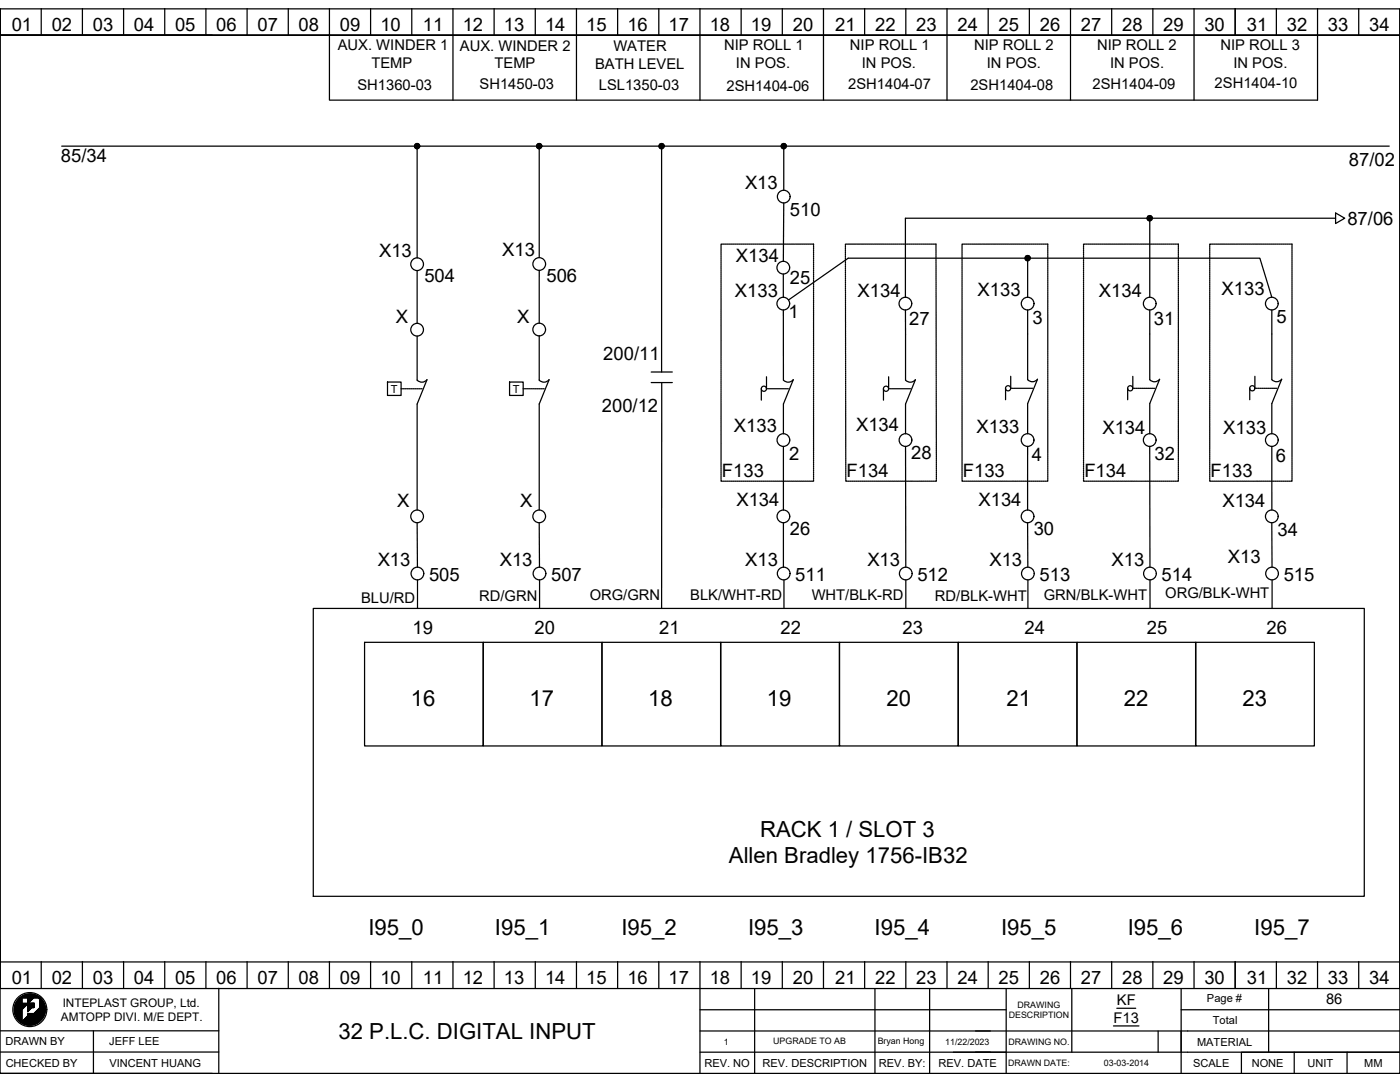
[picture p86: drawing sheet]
<svg xmlns="http://www.w3.org/2000/svg" width="279mm" height="216mm" viewBox="0 0 279 216" stroke-linecap="round" stroke-linejoin="round" font-family="sans-serif">
<defs><g id="words">
<g font-size="4.4">
<text x="82" y="140.8">16</text>
<text x="105.7" y="140.8">17</text>
<text x="129.4" y="140.8">18</text>
<text x="153.1" y="140.8">19</text>
<text x="176.9" y="140.8">20</text>
<text x="200.9" y="140.8">21</text>
<text x="224.3" y="140.8">22</text>
<text x="247.9" y="140.8">23</text>
<text x="151.7" y="167">RACK 1 / SLOT 3</text>
<text x="145.5" y="172.3">Allen Bradley 1756-IB32</text>
<text x="73.5" y="186.6">I95_0</text>
<text x="98.8" y="186.6">I95_1</text>
<text x="124" y="186.6">I95_2</text>
<text x="149.3" y="186.6">I95_3</text>
<text x="174.5" y="186.6">I95_4</text>
<text x="199.8" y="186.6">I95_5</text>
<text x="225.1" y="186.6">I95_6</text>
<text x="250.3" y="186.6">I95_7</text>
<text x="67.6" y="207.3">32 P.L.C. DIGITAL INPUT</text>
</g>
<g font-size="3.7">
<text x="2.3" y="6.2">01</text>
<text x="10.3" y="6.2">02</text>
<text x="18.5" y="6.2">03</text>
<text x="26.7" y="6.2">04</text>
<text x="34.9" y="6.2">05</text>
<text x="43.2" y="6.2">06</text>
<text x="51.4" y="6.2">07</text>
<text x="59.6" y="6.2">08</text>
<text x="67.8" y="6.2">09</text>
<text x="75.9" y="6.2">10</text>
<text x="84.4" y="6.2">11</text>
<text x="92.4" y="6.2">12</text>
<text x="100.6" y="6.2">13</text>
<text x="108.8" y="6.2">14</text>
<text x="117" y="6.2">15</text>
<text x="125.2" y="6.2">16</text>
<text x="133.4" y="6.2">17</text>
<text x="141.6" y="6.2">18</text>
<text x="149.8" y="6.2">19</text>
<text x="158.2" y="6.2">20</text>
<text x="166.7" y="6.2">21</text>
<text x="174.7" y="6.2">22</text>
<text x="182.9" y="6.2">23</text>
<text x="191.1" y="6.2">24</text>
<text x="199.3" y="6.2">25</text>
<text x="207.5" y="6.2">26</text>
<text x="215.7" y="6.2">27</text>
<text x="223.9" y="6.2">28</text>
<text x="232.2" y="6.2">29</text>
<text x="240.4" y="6.2">30</text>
<text x="248.8" y="6.2">31</text>
<text x="256.8" y="6.2">32</text>
<text x="265" y="6.2">33</text>
<text x="273.2" y="6.2">34</text>
<text x="12.2" y="32.4">85/34</text>
<text x="269.2" y="33.1">87/02</text>
<text x="148.7" y="37.6">X13</text>
<text x="157.6" y="43">510</text>
<text x="268.9" y="44.9">87/06</text>
<text x="75.6" y="51.3">X13</text>
<text x="100.2" y="51">X13</text>
<text x="146.9" y="52.2">X134</text>
<text x="84.7" y="56.4">504</text>
<text x="109.1" y="56.3">506</text>
<text x="146.7" y="59.4">X133</text>
<text x="157.6" y="56.6">25</text>
<text x="171.1" y="59.2">X134</text>
<text x="195.1" y="59.1">X133</text>
<text x="219.3" y="59.3">X134</text>
<text x="243.8" y="58.8">X133</text>
<text x="79" y="64.5">X</text>
<text x="103.2" y="64.4">X</text>
<text x="157.4" y="63.5">1</text>
<text x="181.5" y="64.8">27</text>
<text x="206.1" y="64.6">3</text>
<text x="230.3" y="64.8">31</text>
<text x="254.8" y="64.4">5</text>
<text x="120.4" y="71.8">200/11</text>
<text x="120.1" y="82.2">200/12</text>
<text x="146.5" y="86.2">X133</text>
<text x="170.8" y="86.1">X134</text>
<text x="194.9" y="86.5">X133</text>
<text x="220" y="86.5">X134</text>
<text x="244.1" y="86.6">X133</text>
<text x="144.1" y="95.2">F133</text>
<text x="157.5" y="91.8">2</text>
<text x="169" y="95.2">F134</text>
<text x="181.8" y="91.7">28</text>
<text x="192.2" y="95.2">F133</text>
<text x="205.9" y="92">4</text>
<text x="216.4" y="95.2">F134</text>
<text x="230.4" y="91.8">32</text>
<text x="241.6" y="95.2">F133</text>
<text x="254.6" y="92.1">6</text>
<text x="79.2" y="101.2">X</text>
<text x="103.8" y="101.2">X</text>
<text x="147" y="101">X134</text>
<text x="195.3" y="101">X134</text>
<text x="244" y="101.2">X134</text>
<text x="157.6" y="106.8">26</text>
<text x="206.3" y="106.8">30</text>
<text x="255" y="107">34</text>
<text x="75.4" y="112.9">X13</text>
<text x="99.7" y="112.9">X13</text>
<text x="148.7" y="112.9">X13</text>
<text x="173.1" y="112.9">X13</text>
<text x="197.5" y="112.9">X13</text>
<text x="221.8" y="112.9">X13</text>
<text x="245" y="112.4">X13</text>
<text x="85.6" y="115.9">505</text>
<text x="110" y="115.9">507</text>
<text x="158.7" y="115.9">511</text>
<text x="183.1" y="115.9">512</text>
<text x="207.5" y="115.9">513</text>
<text x="231.8" y="115.9">514</text>
<text x="256.2" y="115.9">515</text>
<text x="82.3" y="126.5">19</text>
<text x="106.7" y="126.5">20</text>
<text x="131.6" y="126.5">21</text>
<text x="155.8" y="126.5">22</text>
<text x="180.1" y="126.5">23</text>
<text x="204.5" y="126.5">24</text>
<text x="228.9" y="126.5">25</text>
<text x="252.8" y="126.6">26</text>
<text x="2.3" y="196.4">01</text>
<text x="10.3" y="196.4">02</text>
<text x="18.5" y="196.4">03</text>
<text x="26.7" y="196.4">04</text>
<text x="34.9" y="196.4">05</text>
<text x="43.2" y="196.4">06</text>
<text x="51.4" y="196.4">07</text>
<text x="59.6" y="196.4">08</text>
<text x="67.8" y="196.4">09</text>
<text x="75.9" y="196.4">10</text>
<text x="84.4" y="196.4">11</text>
<text x="92.4" y="196.4">12</text>
<text x="100.6" y="196.4">13</text>
<text x="108.8" y="196.4">14</text>
<text x="117" y="196.4">15</text>
<text x="125.2" y="196.4">16</text>
<text x="133.4" y="196.4">17</text>
<text x="141.6" y="196.4">18</text>
<text x="149.8" y="196.4">19</text>
<text x="158.2" y="196.4">20</text>
<text x="166.7" y="196.4">21</text>
<text x="174.7" y="196.4">22</text>
<text x="182.9" y="196.4">23</text>
<text x="191.1" y="196.4">24</text>
<text x="199.3" y="196.4">25</text>
<text x="207.5" y="196.4">26</text>
<text x="215.7" y="196.4">27</text>
<text x="223.9" y="196.4">28</text>
<text x="232.2" y="196.4">29</text>
<text x="240.4" y="196.4">30</text>
<text x="248.8" y="196.4">31</text>
<text x="256.8" y="196.4">32</text>
<text x="265" y="196.4">33</text>
<text x="273.2" y="196.4">34</text>
</g>
<g font-size="2.9">
<text x="67.4" y="10">AUX. WINDER 1</text>
<text x="91.8" y="10.1">AUX. WINDER 2</text>
<text x="122.4" y="10.3">WATER</text>
<text x="144.5" y="10">NIP ROLL 1</text>
<text x="169.6" y="10">NIP ROLL 1</text>
<text x="194.4" y="9.9">NIP ROLL 2</text>
<text x="219" y="9.9">NIP ROLL 2</text>
<text x="243.6" y="10">NIP ROLL 3</text>
<text x="71.3" y="17.9">SH1360-03</text>
<text x="74.1" y="13.5">TEMP</text>
<text x="95.7" y="17.8">SH1450-03</text>
<text x="98.7" y="13.6">TEMP</text>
<text x="118.8" y="13.8">BATH LEVEL</text>
<text x="119.5" y="17.9">LSL1350-03</text>
<text x="146.9" y="13.5">IN POS.</text>
<text x="169.3" y="17.8">2SH1404-07</text>
<text x="172" y="13.6">IN POS.</text>
<text x="193.7" y="17.9">2SH1404-08</text>
<text x="197" y="13.5">IN POS.</text>
<text x="218" y="17.8">2SH1404-09</text>
<text x="221.5" y="13.5">IN POS.</text>
<text x="242.4" y="17.6">2SH1404-10</text>
<text x="246.1" y="13.5">IN POS.</text>
<text x="145" y="18.1">2SH1404-06</text>
<text x="117.7" y="119.8">ORG/GRN</text>
<text x="137.7" y="119.8">BLK/WHT-RD</text>
<text x="162" y="119.7">WHT/BLK-RD</text>
<text x="186.6" y="119.8">RD/BLK-WHT</text>
<text x="208.3" y="119.7">GRN/BLK-WHT</text>
<text x="232.5" y="119.4">ORG/BLK-WHT</text>
<text x="72.1" y="120.3">BLU/RD</text>
<text x="95.6" y="120">RD/GRN</text>
<text x="222.9" y="200.6">KF</text>
<text x="264.7" y="200.4">86</text>
<text x="222.2" y="204.1">F13</text>
</g>
<g font-size="2.4">
<text x="12.2" y="203.7">AMTOPP DIVI. M/E DEPT.</text>
<text x="12.5" y="200.9">INTEPLAST GROUP, Ltd.</text>
</g>
<g font-size="2.2">
<text x="78" y="78.4">T</text>
<text x="102.4" y="78.4">T</text>
<text x="240.9" y="199.9">Page #</text>
<text x="1.1" y="208.6">DRAWN BY</text>
<text x="21.8" y="208.6">JEFF LEE</text>
<text x="238.9" y="208.6">MATERIAL</text>
<text x="242.1" y="204.4">Total</text>
<text x="1.1" y="212.8">CHECKED BY</text>
<text x="21.8" y="212.8">VINCENT HUANG</text>
<text x="140.6" y="212.9">REV. NO</text>
<text x="152.2" y="212.9">REV. DESCRIPTION</text>
<text x="175.4" y="212.9">REV. BY:</text>
<text x="187.3" y="212.9">REV. DATE</text>
<text x="238.1" y="212.9">SCALE</text>
<text x="249.8" y="212.9">NONE</text>
<text x="260.9" y="212.8">UNIT</text>
<text x="272.3" y="212.9">MM</text>
</g>
<g font-size="1.8">
<text x="201.3" y="203.2">DESCRIPTION</text>
<text x="203.1" y="201.1">DRAWING</text>
<text x="144.4" y="208.4">1</text>
<text x="154.3" y="208.3">UPGRADE TO AB</text>
<text x="175.2" y="208.3">Bryan Hong</text>
<text x="188.6" y="208.4">11/22/2023</text>
<text x="201.2" y="208.5">DRAWING NO.</text>
<text x="201.2" y="212.7">DRAWN DATE:</text>
<text x="220.3" y="212.7">03-03-2014</text>
</g>
</g></defs>
<g fill="none" stroke="#000" stroke-width=".25">
<path d="M0 1.8h279.4v212.4h-279.4zM0 7v-5.2v190.1v-4.2M8.2 1.7v5.3M16.4 1.7v5.3M24.7 1.7v5.3M32.9 1.7v5.3M41.1 1.7v5.3M42.4 7h-42.4h279.4M49.3 1.7v5.3M57.5 1.7v5.3M65.7 1.7v18.3h197.2v-18.3M74 1.7v5.3"/>
<path d="M82.2 1.7v5.3M90.4 1.7v18.3M98.6 1.7v5.3M106.8 1.7v5.3M115 1.7v18.3M123.3 1.7v5.3M131.5 1.7v5.3M139.7 1.7v18.3M147.9 1.7v5.3M156.1 1.7v5.3M164.3 1.7v18.3M172.6 1.7v5.3"/>
<path d="M180.8 1.7v5.3M189 1.7v18.3M197.2 1.7v5.3M205.4 1.7v5.3M213.6 1.7v18.3M221.9 1.7v5.3M230.1 1.7v5.3M238.3 1.7v18.3M246.5 1.7v5.3M254.7 1.7v5.3M271.2 1.7v5.3M279.4 1.8v195.5h-279.4v-5.4h279.4"/>
<path d="M12.3 29.2h265M82.9 28.7l-.1 .2M83.2 28.6l-.5 .5M83.2 29.2l-.3 .3M83.2 29.4l-.2 .2M83.2 29.5l-.1 .2M83.4 28.7l-.7 .6M83.5 28.7l-.7 .7M83.6 28.8l-.4 .4v22.3M83.7 28.9l-.5 .5M83.8 29l-.6 .5M83.8 29.2l-.5 .5"/>
<path d="M107.3 28.7l-.1 .2M107.6 28.6l-.5 .5M107.6 29.2v22.2M107.6 29.2l-.4 .3M107.8 28.7l-.7 .6M107.9 28.7l-.7 .7M108 28.8l-.4 .4M108.1 28.9l-.7 .7M108.1 29l-.6 .7M108.1 29.2l-.4 .5M131.7 28.7l-.1 .2M132 28.6l-.5 .5"/>
<path d="M132 29.2v45M132.2 28.7l-.7 .6M132.3 28.7l-.7 .7M132.4 28.8l-.7 .7M132.5 28.9l-.7 .7M132.5 29l-.6 .7M132.6 29.2l-.5 .5M156.1 28.7l-.1 .2M156.4 28.6l-.5 .5M156.4 29.2l-.4 .3M156.4 29.2v8.8M156.6 28.7l-.7 .6"/>
<path d="M156.7 28.7l-.7 .7M156.8 28.8l-.4 .4M156.9 28.9l-.7 .7M156.9 29l-.6 .7M156.9 29.2l-.4 .5M83.2 54v10.5M107.6 53.9v10.6M143.9 49.1v.3M143.9 49.5v.3M143.9 49.9v.3M143.9 50.3v.3M143.9 50.7v.2"/>
<path d="M143.9 51.1v.2M143.9 51.5v.2M143.9 51.9v.2M143.9 52.3v.2M143.9 52.7v.2M143.9 53.1v.2M143.9 53.5v.2M143.9 53.8v.3M143.9 54.2v.3M143.9 54.6v.3M143.9 55v.3M143.9 55.4v.3"/>
<path d="M143.9 55.8v.3M143.9 56.2v.3M143.9 56.6v.3M143.9 57v.3M143.9 57.4v.3M143.9 57.8v.3M143.9 58.2v.3M143.9 58.6v.3M143.9 59v.3M143.9 59.4v.2M143.9 59.8v.2M144.2 48.7h-.3v.3"/>
<path d="M144.3 48.7h.3M144.7 48.7h.3M145.1 48.7h.3M145.5 48.7h.3M145.9 48.7h.3M146.3 48.7h.2M146.7 48.7h.2M147.1 48.7h.2M147.5 48.7h.2M147.9 48.7h.2M148.3 48.7h.2M148.7 48.7h.2"/>
<path d="M149 48.7h.3M149.4 48.7h.3M149.8 48.7h.3M150.2 48.7h.3M150.6 48.7h.3M151 48.7h.3M151.4 48.7h.3M151.8 48.7h.3M152.2 48.7h.3M152.6 48.7h.3M153 48.7h.3M153.4 48.7h.3"/>
<path d="M153.8 48.7h.3M154.2 48.7h.2M154.6 48.7h.2M155 48.7h.2M155.4 48.7h.2M155.8 48.7h.2M156.2 48.7h.2M156.3 54.7v4.6M156.4 40.5l-.1 11.6M156.6 48.7h.2M157 48.7h.2M157.3 48.7h.3"/>
<path d="M157.7 48.7h.3M158.1 48.7h.3M158.5 48.7h.3M158.9 48.7h.3M159.3 48.7h.3M159.7 48.7h.3M160.1 48.7h.3M160.5 48.7h.3M160.9 48.7h.3M161.3 48.7h.3M161.7 48.7h.3M162.1 48.7h.3v.3"/>
<path d="M162.4 49.1v.3M162.4 49.5v.3M162.4 49.9v.3M162.4 50.3v.3M162.4 50.7v.2M162.4 51.1v.2M162.4 51.5v.2M162.4 51.9v.2M162.4 52.3v.2M162.4 52.7v.2M162.4 53.1v.2M162.4 53.5v.2"/>
<path d="M162.4 53.8v.3M162.4 54.2v.3M162.4 54.6v.3M162.4 55v.3M162.4 55.4v.3M162.4 55.8v.3M162.4 56.2v.3M162.4 56.6v.3M162.4 57v.3M162.4 57.4v.3M162.4 57.8v.3M162.4 58.2v.3"/>
<path d="M162.4 58.6v.3M162.4 59v.3M162.4 59.4v.2M162.4 59.8v.2M168.7 49.1v.3M168.7 49.5v.3M168.7 49.9v.3M168.7 50.3v.3M168.7 50.7v.2M168.7 51.1v.2M168.7 51.5v.2M168.7 51.9v.2"/>
<path d="M168.7 52.3v.2M168.7 52.7v.2M168.7 53.1v.2M168.7 53.5v.2M168.7 53.8v.3M168.7 54.2v.3M168.7 54.6v.3M168.7 55v.3M168.7 55.4v.3M168.7 55.8v.3M168.7 56.2v.3M168.7 56.6v.3"/>
<path d="M168.7 57v.3M168.7 57.4v.3M168.7 57.8v.3M168.7 58.2v.3M168.7 58.6v.3M168.7 59v.3M168.7 59.4v.2M168.7 59.8v.2M169 48.7h-.3v.3M169.1 48.7h.3M169.5 48.7h.3M169.9 48.7h.3"/>
<path d="M170.3 48.7h.3M170.7 48.7h.3M171.1 48.7h.3M171.5 48.7h.3M171.9 48.7h.3M172.3 48.7h.3M172.7 48.7h.2M173.1 48.7h.2M173.5 48.7h.2M173.9 48.7h.2M174.3 48.7h.2M174.7 48.7h.2"/>
<path d="M175.1 48.7h.2M175.5 48.7h.2M175.8 48.7h.3M176.2 48.7h.3M176.6 48.7h.3M177 48.7h.3M177.4 48.7h.3M177.8 48.7h.3M178.2 48.7h.3M178.6 48.7h.3M179 48.7h.3M179.4 48.7h.3"/>
<path d="M179.8 48.7h.3M180.2 48.7h.3M180.6 48.7h.3M181 48.7h.3M181.4 48.7h.2M181.8 48.7h.2M182.2 48.7h.2M182.6 48.7h.2M183 48.7h.2M183.4 48.7h.2M183.8 48.7h.2M184.2 48.7h.2"/>
<path d="M184.5 48.7h.3M184.9 48.7h.3M185.3 48.7h.3M185.7 48.7h.3M186.1 48.7h.3M186.5 48.7h.3v.3M186.8 49.1v.3M186.8 49.5v.3M186.8 49.9v.3M186.8 50.3v.3M186.8 50.7v.2M186.8 51.1v.2"/>
<path d="M186.8 51.5v.2M186.8 51.9v.2M186.8 52.3v.2M186.8 52.7v.2M186.8 53.1v.2M186.8 53.5v.2M186.8 53.8v.3M186.8 54.2v.3M186.8 54.6v.3M186.8 55v.3M186.8 55.4v.3M186.8 55.8v.3"/>
<path d="M186.8 56.2v.3M186.8 56.6v.3M186.8 57v.3M186.8 57.4v.3M186.8 57.8v.3M186.8 58.2v.3M186.8 58.6v.3M186.8 59v.3M186.8 59.4v.2M186.8 59.8v.2M192 49.1v.3M192 49.5v.3"/>
<path d="M192 49.9v.3M192 50.3v.3M192 50.7v.2M192 51.1v.2M192 51.5v.2M192 51.9v.2M192 52.3v.2M192 52.7v.2M192 53.1v.2M192 53.5v.2M192 53.8v.3M192 54.2v.3"/>
<path d="M192 54.6v.3M192 55v.3M192 55.4v.3M192 55.8v.3M192 56.2v.3M192 56.6v.3M192 57v.3M192 57.4v.3M192 57.8v.3M192 58.2v.3M192 58.6v.3M192 59v.3"/>
<path d="M192 59.4v.2M192 59.8v.2M192.2 48.7h-.2v.3M192.3 48.7h.3M192.7 48.7h.3M193.1 48.7h.3M193.5 48.7h.3M193.9 48.7h.3M194.3 48.7h.3M194.7 48.7h.3M195.1 48.7h.2M195.5 48.7h.2"/>
<path d="M195.9 48.7h.2M196.3 48.7h.2M196.7 48.7h.2M197.1 48.7h.2M197.5 48.7h.2M197.9 48.7h.2M198.2 48.7h.3M198.6 48.7h.3M199 48.7h.3M199.4 48.7h.3M199.8 48.7h.3M200.2 48.7h.3"/>
<path d="M200.6 48.7h.3M201 48.7h.3M201.4 48.7h.3M201.8 48.7h.3M202.2 48.7h.3M202.6 48.7h.3M203 48.7h.3M203.4 48.7h.2M203.8 48.7h.2M204.2 48.7h.2M204.6 48.7h.2M204.8 51.1l-.1 .1"/>
<path d="M205 48.7h.2M205.1 51l-.5 .5M205.1 51.5l-.4 .4M205.2 51l-.6 .7M205.4 48.7h.2M205.4 51.1l-.8 .7M205.5 51.1l-.4 .4v7.8M205.5 51.2l-.7 .8M205.6 51.4l-.6 .6M205.6 51.6l-.5 .4M205.8 48.7h.2M206.2 48.7h.2"/>
<path d="M206.5 48.7h.3M206.9 48.7h.3M207.3 48.7h.3M207.7 48.7h.3M208.1 48.7h.3M208.5 48.7h.3M208.9 48.7h.2v.3M209.1 49.1v.3M209.1 49.5v.3M209.1 49.9v.3M209.1 50.3v.3M209.1 50.7v.2"/>
<path d="M209.1 51.1v.2M209.1 51.5v.2M209.1 51.9v.2M209.1 52.3v.2M209.1 52.7v.2M209.1 53.1v.2M209.1 53.5v.2M209.1 53.8v.3M209.1 54.2v.3M209.1 54.6v.3M209.1 55v.3M209.1 55.4v.3"/>
<path d="M209.1 55.8v.3M209.1 56.2v.3M209.1 56.6v.3M209.1 57v.3M209.1 57.4v.3M209.1 57.8v.3M209.1 58.2v.3M209.1 58.6v.3M209.1 59v.3M209.1 59.4v.2M209.1 59.8v.2M216.2 49.1v.3"/>
<path d="M216.2 49.5v.3M216.2 49.9v.3M216.2 50.3v.3M216.2 50.7v.2M216.2 51.1v.2M216.2 51.5v.2M216.2 51.9v.2M216.2 52.3v.2M216.2 52.7v.2M216.2 53.1v.2M216.2 53.5v.2M216.2 53.8v.3"/>
<path d="M216.2 54.2v.3M216.2 54.6v.3M216.2 55v.3M216.2 55.4v.3M216.2 55.8v.3M216.2 56.2v.3M216.2 56.6v.3M216.2 57v.3M216.2 57.4v.3M216.2 57.8v.3M216.2 58.2v.3M216.2 58.6v.3"/>
<path d="M216.2 59v.3M216.2 59.4v.2M216.2 59.8v.2M216.5 48.7h-.3v.3M216.7 48.7h.2M217.1 48.7h.2M217.5 48.7h.2M217.9 48.7h.2M218.3 48.7h.2M218.7 48.7h.2M219 48.7h.3M219.4 48.7h.3"/>
<path d="M219.8 48.7h.3M220.2 48.7h.3M220.6 48.7h.3M221 48.7h.3M221.4 48.7h.3M221.8 48.7h.3M222.2 48.7h.3M222.6 48.7h.3M223 48.7h.3M223.4 48.7h.3M223.8 48.7h.3M224.2 48.7h.3"/>
<path d="M224.6 48.7h.2M225 48.7h.2M225.4 48.7h.2M225.8 48.7h.2M226.2 48.7h.2M226.6 48.7h.2M227 48.7h.2M227.4 48.7h.2M227.7 48.7h.3M228.1 48.7h.3M228.5 48.7h.3M228.9 48.7h.3"/>
<path d="M229.1 43.1l-.1 .1M229.3 48.7h.3M229.4 43l-.5 .5M229.4 43.6l-.3 .3M229.5 43.5v15.8M229.6 43l-.7 .7M229.7 43.1l-.7 .7M229.7 48.7h.3M229.8 43.2l-.3 .4M229.9 43.3l-.7 .7M230 43.4l-.7 .7M230 43.6l-.5 .5"/>
<path d="M230.1 48.7h.3M230.5 48.7h.3M230.9 48.7h.3M231.3 48.7h.3M231.7 48.7h.3M232.1 48.7h.3M232.5 48.7h.3M232.9 48.7h.3M233.3 48.7h.2M233.7 48.7h.2M234.1 48.7h.2M234.5 48.7h.2"/>
<path d="M234.9 48.7h.3v.3M235.2 49.1v.3M235.2 49.5v.3M235.2 49.9v.3M235.2 50.3v.3M235.2 50.7v.2M235.2 51.1v.2M235.2 51.5v.2M235.2 51.9v.2M235.2 52.3v.2M235.2 52.7v.2M235.2 53.1v.2"/>
<path d="M235.2 53.5v.2M235.2 53.8v.3M235.2 54.2v.3M235.2 54.6v.3M235.2 55v.3M235.2 55.4v.3M235.2 55.8v.3M235.2 56.2v.3M235.2 56.6v.3M235.2 57v.3M235.2 57.4v.3M235.2 57.8v.3"/>
<path d="M235.2 58.2v.3M235.2 58.6v.3M235.2 59v.3M235.2 59.4v.2M235.2 59.8v.2M241.4 49.1v.3M241.4 49.5v.3M241.4 49.9v.3M241.4 50.3v.3M241.4 50.7v.2M241.4 51.1v.2M241.4 51.5v.2"/>
<path d="M241.4 51.9v.2M241.4 52.3v.2M241.4 52.7v.2M241.4 53.1v.2M241.4 53.5v.2M241.4 53.8v.3M241.4 54.2v.3M241.4 54.6v.3M241.4 55v.3M241.4 55.4v.3M241.4 55.8v.3M241.4 56.2v.3"/>
<path d="M241.4 56.6v.3M241.4 57v.3M241.4 57.4v.3M241.4 57.8v.3M241.4 58.2v.3M241.4 58.6v.3M241.4 59v.3M241.4 59.4v.2M241.4 59.8v.2M241.7 48.7h-.3v.3M241.8 48.7h.3M242.2 48.7h.3"/>
<path d="M242.6 48.7h.3M243 48.7h.2M243.4 48.7h.2M243.8 48.7h.2M244.2 48.7h.2M244.6 48.7h.2M245 48.7h.2M245.4 48.7h.2M245.8 48.7h.2M246.1 48.7h.3M246.5 48.7h.3M246.9 48.7h.3"/>
<path d="M247.3 48.7h.3M247.7 48.7h.3M248.1 48.7h.3M248.5 48.7h.3M248.9 48.7h.3M249.3 48.7h.3M249.7 48.7h.3M250.1 48.7h.3M250.5 48.7h.3M250.9 48.7h.3M251.3 48.7h.2M251.7 48.7h.2"/>
<path d="M252.1 48.7h.2M252.5 48.7h.2M252.9 48.7h.2M253.3 48.7h.2M253.7 48.7h.2M253.8 59.3l-2.4-7.8h-82.1l-11.9 8.4M254.1 48.7h.2M254.4 48.7h.3M254.8 48.7h.3M255.2 48.7h.3M255.6 48.7h.3M256 48.7h.3"/>
<path d="M256.4 48.7h.3M256.8 48.7h.3M257.2 48.7h.3M257.6 48.7h.2v.3M257.8 49.1v.3M257.8 49.5v.3M257.8 49.9v.3M257.8 50.3v.3M257.8 50.7v.2M257.8 51.1v.2M257.8 51.5v.2M257.8 51.9v.2"/>
<path d="M257.8 52.3v.2M257.8 52.7v.2M257.8 53.1v.2M257.8 53.5v.2M257.8 53.8v.3M257.8 54.2v.3M257.8 54.6v.3M257.8 55v.3M257.8 55.4v.3M257.8 55.8v.3M257.8 56.2v.3M257.8 56.6v.3"/>
<path d="M257.8 57v.3M257.8 57.4v.3M257.8 57.8v.3M257.8 58.2v.3M257.8 58.6v.3M257.8 59v.3M257.8 59.4v.2M257.8 59.8v.2M266.5 42.5l1.9 1-1.9 1.1zM266.5 43.5h-85.8v15.8M77.3 76.2h2.7v2.7h-2.7zM80 77.6h.3"/>
<path d="M80.4 77.6h.3M80.8 77.6h.3M81.2 77.6h.3M81.6 77.6h.3M82 77.6h.3M82.4 77.6h.3M82.8 77.6h.3M83.2 77.6h.3M83.2 75.8a1.29 1.29 0 0 0 2 0l-2 4.8v21.2M83.2 67.1v8.7M83.6 77.6h.3M84 77.6h.2"/>
<path d="M101.7 76.2h2.7v2.7h-2.7zM104.4 77.6h.3M104.8 77.6h.3M105.2 77.6h.3M105.6 77.6h.2M106 77.6h.2M106.4 77.6h.2M106.8 77.6h.2M107.2 77.6h.2M107.6 77.6h.2M107.6 67v8.8a1.29 1.29 0 0 0 2 0l-2 4.8v21.2M108 77.6h.2"/>
<path d="M108.4 77.6h.2M130 74.2h4.2M130 76.3h4.2M132.1 76.3l-.1 45.1M143.9 60.2v.2M143.9 60.6v.2M143.9 61v.2M143.9 61.4v.2M143.9 61.8v.2M143.9 62.2v.2M143.9 62.5v.3M143.9 62.9v.3"/>
<path d="M143.9 63.3v.3M143.9 63.7v.3M143.9 64.1v.3M143.9 64.5v.3M143.9 64.9v.3M143.9 65.3v.3M143.9 65.7v.3M143.9 66.1v.3M143.9 66.5v.3M143.9 66.9v.3M143.9 67.3v.3M143.9 67.7v.3"/>
<path d="M143.9 68.1v.2M143.9 68.5v.2M143.9 68.9v.2M143.9 69.3v.2M143.9 69.7v.2M143.9 70.1v.2M143.9 70.5v.2M143.9 70.9v.2M143.9 71.2v.3M143.9 71.6v.3M143.9 72v.3M143.9 72.4v.3"/>
<path d="M143.9 72.8v.3M143.9 73.2v.3M143.9 73.6v.3M143.9 74v.3M143.9 74.4v.3M143.9 74.8v.3M143.9 75.2v.3M143.9 75.6v.3M143.9 76v.3M143.9 76.4v.2M143.9 76.8v.2M143.9 77.2v.2"/>
<path d="M143.9 77.6v.2M143.9 78v.2M143.9 78.4v.2M143.9 78.8v.2M143.9 79.1v.3M143.9 79.5v.3M143.9 79.9v.3M151.9 77.6v2.2M153 75.2v2.4M153.1 77.6h.3M153.5 77.6h.3M153.9 77.6h.3"/>
<path d="M154.3 77.6h.3M154.7 77.6h.3M155.1 77.6h.3M155.5 77.6h.3M155.9 77.6h.3M156.3 77.6h.3M156.3 61.8v14a1.29 1.29 0 0 0 2 0l-2 4.8v5.9M156.7 77.6h.3M157.1 77.6h.2M162.4 60.2v.2M162.4 60.6v.2M162.4 61v.2"/>
<path d="M162.4 61.4v.2M162.4 61.8v.2M162.4 62.2v.2M162.4 62.5v.3M162.4 62.9v.3M162.4 63.3v.3M162.4 63.7v.3M162.4 64.1v.3M162.4 64.5v.3M162.4 64.9v.3M162.4 65.3v.3M162.4 65.7v.3"/>
<path d="M162.4 66.1v.3M162.4 66.5v.3M162.4 66.9v.3M162.4 67.3v.3M162.4 67.7v.3M162.4 68.1v.2M162.4 68.5v.2M162.4 68.9v.2M162.4 69.3v.2M162.4 69.7v.2M162.4 70.1v.2M162.4 70.5v.2"/>
<path d="M162.4 70.9v.2M162.4 71.2v.3M162.4 71.6v.3M162.4 72v.3M162.4 72.4v.3M162.4 72.8v.3M162.4 73.2v.3M162.4 73.6v.3M162.4 74v.3M162.4 74.4v.3M162.4 74.8v.3M162.4 75.2v.3"/>
<path d="M162.4 75.6v.3M162.4 76v.3M162.4 76.4v.2M162.4 76.8v.2M162.4 77.2v.2M162.4 77.6v.2M162.4 78v.2M162.4 78.4v.2M162.4 78.8v.2M162.4 79.1v.3M162.4 79.5v.3M162.4 79.9v.3"/>
<path d="M168.7 60.2v.2M168.7 60.6v.2M168.7 61v.2M168.7 61.4v.2M168.7 61.8v.2M168.7 62.2v.2M168.7 62.5v.3M168.7 62.9v.3M168.7 63.3v.3M168.7 63.7v.3M168.7 64.1v.3M168.7 64.5v.3"/>
<path d="M168.7 64.9v.3M168.7 65.3v.3M168.7 65.7v.3M168.7 66.1v.3M168.7 66.5v.3M168.7 66.9v.3M168.7 67.3l.1 .3M168.8 67.7v.3M168.8 68.1v.2M168.8 68.5v.2M168.8 68.9v.2M168.8 69.3v.2"/>
<path d="M168.8 69.7v.2M168.8 70.1v.2M168.8 70.5v.2M168.8 70.9v.2M168.8 71.2v.3M168.8 71.6v.3M168.8 72v.3M168.8 72.4v.3M168.8 72.8v.3M168.8 73.2v.3M168.8 73.6v.3M168.8 76.8v.2"/>
<path d="M168.8 74v.3M168.8 74.4v.3M168.8 74.8v.3M168.8 75.2v.3M168.8 75.6v.3M168.8 76v.3M168.8 76.4v.2M168.8 77.2v.2M168.8 77.6v.2M168.8 78v.2M168.8 78.4v.2M168.8 78.8v.2"/>
<path d="M168.8 79.1v.3M168.8 79.5v.3M168.8 79.9v.3M176.3 77.6v2.3M177.3 75.2v2.4M177.5 77.6h.3M177.9 77.6h.3M178.3 77.6h.3M178.7 77.6h.3M179.1 77.6h.3M179.5 77.6h.2M179.9 77.6h.2"/>
<path d="M180.3 77.6h.2M180.7 77.6h.2M180.7 61.8v14a1.29 1.29 0 0 0 2 0l-2 4.8v5.9M181.1 77.6h.2M181.5 77.6h.2M186.8 60.2v.2M186.8 60.6v.2M186.8 61v.2M186.8 61.4v.2M186.8 61.8v.2M186.8 62.2v.2M186.8 62.5v.3"/>
<path d="M186.8 62.9v.3M186.8 63.3v.3M186.8 63.7v.3M186.8 64.1v.3M186.8 64.5v.3M186.8 64.9v.3M186.8 65.3v.3M186.8 65.7v.3M186.8 66.1v.3M186.8 66.5v.3M186.8 66.9v.3M186.8 67.3v.3"/>
<path d="M186.8 67.7v.3M186.8 68.1v.2M186.8 68.5v.2M186.8 68.9v.2M186.8 69.3v.2M186.8 69.7v.2M186.8 70.1v.2M186.8 70.5v.2M186.8 70.9v.2M186.8 71.2v.3M186.8 71.6v.3M186.8 72v.3"/>
<path d="M186.8 72.4v.3M186.8 72.8v.3M186.8 73.2v.3M186.8 73.6v.3M186.8 74v.3M186.8 74.4v.3M186.8 74.8v.3M186.8 75.2v.3M186.8 75.6v.3M186.8 76v.3M186.8 76.4v.2M186.8 76.8v.2"/>
<path d="M186.8 77.2v.2M186.8 77.6v.2M186.8 78v.2M186.8 78.4v.2M186.8 78.8v.2M186.8 79.1v.3M186.8 79.5v.3M186.8 79.9v.3M192 60.2v.2M192 60.6v.2M192 61v.2M192 61.4v.2"/>
<path d="M192 61.8v.2M192 62.2v.2M192 62.5v.3M192 62.9v.3M192 63.3v.3M192 63.7v.3M192 64.1v.3M192 64.5v.3M192 64.9v.3M192 65.3v.3M192 65.7v.3M192 66.1v.3"/>
<path d="M192 66.5v.3M192 66.9v.3M192 67.3v.3M192 67.7v.3M192 68.1v.2M192 68.5v.2M192 68.9v.2M192 69.3v.2M192 69.7v.2M192 70.1v.2M192 70.5v.2M192 70.9v.2"/>
<path d="M192 71.2v.3M192 71.6v.3M192 72v.3M192 72.4v.3M192 72.8v.3M192 73.2v.3M192 73.6v.3M192 74v.3M192 74.4v.3M192 74.8v.3M192 75.2v.3M192 75.6v.3"/>
<path d="M192 76v.3M192 76.4v.2M192 76.8v.2M192 77.2v.2M192 77.6v.2M192 78v.2M192 78.4v.2M192 78.8v.2M192 79.1v.3M192 79.5v.3M192 79.9v.3M200.7 77.5v2.3"/>
<path d="M201.7 75.1v2.4M201.9 77.5h.2M202.3 77.5h.2M202.7 77.5h.2M203.1 77.5h.2M203.5 77.5h.2M203.9 77.5h.2M204.2 77.5h.3M204.6 77.5h.3M205 77.5h.3M205.1 61.8v13.9a1.29 1.29 0 0 0 2 0l-2 4.8v6M205.4 77.5h.3"/>
<path d="M205.8 77.5h.3M209.1 60.2v.2M209.1 60.6v.2M209.1 61v.2M209.1 61.4v.2M209.1 61.8v.2M209.1 62.2v.2M209.1 62.5v.3M209.1 62.9v.3M209.1 63.3v.3M209.1 63.7v.3M209.1 64.1v.3"/>
<path d="M209.1 64.5v.3M209.1 64.9v.3M209.1 65.3v.3M209.1 65.7v.3M209.1 66.1v.3M209.1 66.5v.3M209.1 66.9v.3M209.1 67.3v.3M209.1 67.7v.3M209.1 68.1v.2M209.1 68.5v.2M209.1 68.9v.2"/>
<path d="M209.1 69.3v.2M209.1 69.7v.2M209.1 70.1v.2M209.1 70.5v.2M209.1 70.9v.2M209.1 71.2v.3M209.1 71.6v.3M209.1 72v.3M209.1 72.4v.3M209.1 72.8v.3M209.1 73.2v.3M209.1 73.6v.3"/>
<path d="M209.1 74v.3M209.1 74.4v.3M209.1 74.8v.3M209.1 75.2v.3M209.1 75.6v.3M209.1 76v.3M209.1 76.4v.2M209.1 76.8v.2M209.1 77.2v.2M209.1 77.6v.2M209.1 78v.2M209.1 78.4v.2"/>
<path d="M209.1 78.8v.2M209.1 79.1v.3M209.1 79.5v.3M209.1 79.9v.3M216.2 60.2v.2M216.2 60.6v.2M216.2 61v.2M216.2 61.4v.2M216.2 61.8v.2M216.2 62.2v.2M216.2 62.5v.3M216.2 62.9v.3"/>
<path d="M216.2 63.3v.3M216.2 63.7v.3M216.2 64.1v.3M216.2 64.5v.3M216.2 64.9v.3M216.2 65.3v.3M216.2 65.7v.3M216.2 66.1v.3M216.2 66.5v.3M216.2 66.9v.3M216.2 67.3v.3M216.2 67.7v.3"/>
<path d="M216.2 68.1v.2M216.2 68.5v.2M216.2 68.9v.2M216.2 69.3v.2M216.2 69.7v.2M216.2 70.1v.2M216.2 70.5v.2M216.2 70.9v.2M216.2 71.2v.3M216.2 71.6v.3M216.2 72v.3M216.2 72.4v.3"/>
<path d="M216.2 72.8v.3M216.2 73.2v.3M216.2 73.6v.3M216.2 74v.3M216.2 74.4v.3M216.2 74.8v.3M216.2 75.2v.3M216.2 75.6v.3M216.2 76v.3M216.2 76.4v.2M216.2 76.8v.2M216.2 77.2v.2"/>
<path d="M216.2 77.6v.2M216.2 78v.2M216.2 78.4v.2M216.2 78.8v.2M216.2 79.1v.3M216.2 79.5v.3M216.2 79.9v.3M225 77.5v2.3M226.1 75.1v2.4M226.3 77.5h.2M226.6 77.5h.3M227 77.5h.3"/>
<path d="M227.4 77.5h.3M227.8 77.5h.3M228.2 77.5h.3M228.6 77.5h.3M229 77.5h.3M229.4 77.5h.3M229.5 61.8v14a1.29 1.29 0 0 0 1.9-.1l-1.9 4.8v6M229.8 77.5h.3M230.2 77.5h.2M235.2 60.2v.2M235.2 60.6v.2M235.2 61v.2"/>
<path d="M235.2 61.4v.2M235.2 61.8v.2M235.2 62.2v.2M235.2 62.5v.3M235.2 62.9v.3M235.2 63.3v.3M235.2 63.7v.3M235.2 64.1v.3M235.2 64.5v.3M235.2 64.9v.3M235.2 65.3v.3M235.2 65.7v.3"/>
<path d="M235.2 66.1v.3M235.2 66.5v.3M235.2 66.9v.3M235.2 67.3v.3M235.2 67.7v.3M235.2 68.1v.2M235.2 68.5v.2M235.2 68.9v.2M235.2 69.3v.2M235.2 69.7v.2M235.2 70.1v.2M235.2 70.5v.2"/>
<path d="M235.2 70.9v.2M235.2 71.2v.3M235.2 71.6v.3M235.2 72v.3M235.2 72.4v.3M235.2 72.8v.3M235.2 73.2v.3M235.2 73.6v.3M235.2 74v.3M235.2 74.4v.3M235.2 74.8v.3M235.2 75.2v.3"/>
<path d="M235.2 75.6v.3M235.2 76v.3M235.2 76.4v.2M235.2 76.8v.2M235.2 77.2v.2M235.2 77.6v.2M235.2 78v.2M235.2 78.4v.2M235.2 78.8v.2M235.2 79.1v.3M235.2 79.5v.3M235.2 79.9v.3"/>
<path d="M241.4 60.2v.2M241.4 60.6v.2M241.4 61v.2M241.4 61.4v.2M241.4 61.8v.2M241.4 62.2v.2M241.4 62.5v.3M241.4 62.9v.3M241.4 63.3v.3M241.4 63.7v.3M241.4 64.1v.3M241.4 64.5v.3"/>
<path d="M241.4 64.9v.3M241.4 65.3v.3M241.4 65.7v.3M241.4 66.1v.3M241.4 66.5v.3M241.4 66.9v.3M241.4 67.3v.3M241.4 67.7v.3M241.4 68.1v.2M241.4 68.5v.2M241.4 68.9v.2M241.4 69.3v.2"/>
<path d="M241.4 69.7v.2M241.4 70.1v.2M241.4 70.5v.2M241.4 70.9v.2M241.4 71.2v.3M241.4 71.6v.3M241.4 72v.3M241.4 72.4v.3M241.4 72.8v.3M241.4 73.2v.3M241.4 73.6v.3M241.4 74v.3"/>
<path d="M241.4 74.4v.3M241.4 74.8v.3M241.4 75.2v.3M241.4 75.6v.3M241.4 76v.3M241.4 76.4v.2M241.4 76.8v.2M241.4 77.2v.2M241.4 77.6v.2M241.4 78v.2M241.4 78.4v.2M241.4 78.8v.2"/>
<path d="M241.4 79.1v.3M241.4 79.5v.3M241.4 79.9v.3M249.4 77.5v2.3M250.4 75.1v2.4M250.6 77.5h.3M251 77.5h.3M251.4 77.5h.3M251.8 77.5h.3M252.2 77.5h.2M252.6 77.5h.2M253 77.5h.2"/>
<path d="M253.4 77.5h.2M253.8 77.5h.2M253.8 61.8v13.9a1.29 1.29 0 0 0 2 0l-2 4.8v6M254.2 77.5h.2M254.6 77.5h.2M257.8 60.2v.2M257.8 60.6v.2M257.8 61v.2M257.8 61.4v.2M257.8 61.8v.2M257.8 62.2v.2M257.8 62.5v.3"/>
<path d="M257.8 62.9v.3M257.8 63.3v.3M257.8 63.7v.3M257.8 64.1v.3M257.8 64.5v.3M257.8 64.9v.3M257.8 65.3v.3M257.8 65.7v.3M257.8 66.1v.3M257.8 66.5v.3M257.8 66.9v.3M257.8 67.3v.3"/>
<path d="M257.8 67.7v.3M257.8 68.1v.2M257.8 68.5v.2M257.8 68.9v.2M257.8 69.3v.2M257.8 69.7v.2M257.8 70.1v.2M257.8 70.5v.2M257.8 70.9v.2M257.8 71.2v.3M257.8 71.6v.3M257.8 72v.3"/>
<path d="M257.8 72.4v.3M257.8 72.8v.3M257.8 73.2v.3M257.8 73.6v.3M257.8 74v.3M257.8 74.4v.3M257.8 74.8v.3M257.8 75.2v.3M257.8 75.6v.3M257.8 76v.3M257.8 76.4v.2M257.8 76.8v.2"/>
<path d="M257.8 77.2v.2M257.8 77.6v.2M257.8 78v.2M257.8 78.4v.2M257.8 78.8v.2M257.8 79.1v.3M257.8 79.5v.3M257.8 79.9v.3M143.9 95.8v.2h.3M143.9 80.3v.3M143.9 80.7v.3M143.9 81.1v.3"/>
<path d="M143.9 81.5v.3M143.9 81.9v.3M143.9 82.3v.3M143.9 82.7v.3M143.9 83.1v.3M143.9 83.5v.3M143.9 83.9v.3M143.9 84.3v.3M143.9 84.7v.2M143.9 85.1v.2M143.9 85.5v.2M143.9 85.9v.2"/>
<path d="M143.9 86.3v.2M143.9 86.7v.2M143.9 87.1v.2M143.9 87.5v.2M143.9 87.8v.3M143.9 88.2v.3M143.9 88.6v.3M143.9 89v.3M143.9 89.4v.3M143.9 89.8v.3M143.9 90.2v.3M143.9 90.6v.3"/>
<path d="M143.9 91v.3M143.9 91.4v.3M143.9 91.8v.3M143.9 92.2v.3M143.9 92.6v.3M143.9 93v.2M143.9 93.4v.2M143.9 93.8v.2M143.9 94.2v.2M143.9 94.6v.2M143.9 95v.2M143.9 95.4v.2"/>
<path d="M144.3 96h.3M144.7 96h.3M145.1 96h.3M145.5 96h.3M145.9 96h.3M146.3 96h.2M146.7 96h.2M147.1 96h.2M147.5 96h.2M147.9 96h.2M148.3 96h.2M148.7 96h.2"/>
<path d="M149 96h.3M149.4 96h.3M149.8 96h.3M150.2 96h.3M150.6 96h.3M151 96h.3M151.4 96h.3M151.8 96h.3M152.2 96h.3M152.6 96h.3M153 96h.3M153.4 96h.3"/>
<path d="M153.8 96h.3M154.2 96h.2M154.6 96h.2M155 96h.2M155.4 96h.2M155.8 96h.2M156.2 96h.2M156.3 89.1v12.7M156.6 96h.2M157 96h.2M157.3 96h.3M157.7 96h.3"/>
<path d="M158.1 96h.3M158.5 96h.3M158.9 96h.3M159.3 96h.3M159.7 96h.3M160.1 96h.3M160.5 96h.3M160.9 96h.3M161.3 96h.3M161.7 96h.3M162.4 95.8v.2h-.3M162.4 80.3v.3"/>
<path d="M162.4 80.7v.3M162.4 81.1v.3M162.4 81.5v.3M162.4 81.9v.3M162.4 82.3v.3M162.4 82.7v.3M162.4 83.1v.3M162.4 83.5v.3M162.4 83.9v.3M162.4 84.3v.3M162.4 84.7v.2M162.4 85.1v.2"/>
<path d="M162.4 85.5v.2M162.4 85.9v.2M162.4 86.3v.2M162.4 86.7v.2M162.4 87.1v.2M162.4 87.5v.2M162.4 87.8v.3M162.4 88.2v.3M162.4 88.6v.3M162.4 89v.3M162.4 89.4v.3M162.4 89.8v.3"/>
<path d="M162.4 90.2v.3M162.4 90.6v.3M162.4 91v.3M162.4 91.4v.3M162.4 91.8v.3M162.4 92.2v.3M162.4 92.6v.3M162.4 93v.2M162.4 93.4v.2M162.4 93.8v.2M162.4 94.2v.2M162.4 94.6v.2"/>
<path d="M162.4 95v.2M162.4 95.4v.2M168.8 80.3v.3M168.8 80.7v.3M168.8 81.1v.3M168.8 81.5v.3M168.8 81.9v.3M168.8 82.3v.3M168.8 82.7v.3M168.8 83.1v.3M168.8 83.5v.3M168.8 83.9v.3"/>
<path d="M168.8 84.3v.3M168.8 84.7v.2M168.8 85.1v.2M168.8 85.5v.2M168.8 85.9v.2M168.8 86.3v.2M168.8 86.7v.2M168.8 87.1v.2M168.8 87.5v.2M168.8 87.8v.3M168.8 88.2v.3M168.8 88.6v.3"/>
<path d="M168.8 89v.3M168.8 89.4v.3M168.8 89.8v.3M168.8 90.2v.3M168.8 90.6v.3M168.8 91v.3M168.8 91.4v.3M168.8 91.8v.3M168.8 92.2v.3M168.8 92.6v.3M168.8 93v.2M168.8 93.4v.2"/>
<path d="M168.8 93.8v.2M168.8 94.2v.2M168.8 94.6v.2M168.8 95v.2M168.8 95.4v.2M168.8 95.8v.2h.3M169.2 96h.3M169.6 96h.3M170 96h.3M170.4 96h.3M170.8 96h.2M171.2 96h.2"/>
<path d="M171.6 96h.2M172 96h.2M172.4 96h.2M172.8 96h.2M173.2 96h.2M173.6 96h.2M173.9 96h.3M174.3 96h.3M174.7 96h.3M175.1 96h.3M175.5 96h.3M175.9 96h.3"/>
<path d="M176.3 96h.3M176.7 96h.3M177.1 96h.3M177.5 96h.3M177.9 96h.3M178.3 96h.3M178.7 96h.3M179.1 96h.3M179.5 96h.2M179.9 96h.2M180.3 96h.2M180.7 96h.2"/>
<path d="M180.7 89.1l.1 24.1M181.1 96h.2M181.5 96h.2M181.9 96h.2M182.3 96h.2M182.6 96h.3M183 96h.3M183.4 96h.3M183.8 96h.3M184.2 96h.3M184.6 96h.3M185 96h.3"/>
<path d="M185.4 96h.3M185.8 96h.3M186.2 96h.3M186.8 80.3v.3M186.8 80.7v.3M186.8 81.1l.1 .3M186.9 81.5v.3M186.9 81.9v.3M186.9 82.3v.3M186.9 82.7v.3M186.9 83.1v.3M186.9 83.5v.3"/>
<path d="M186.9 83.9v.3M186.9 84.3v.3M186.9 84.7v.2M186.9 85.1v.2M186.9 85.5v.2M186.9 85.9v.2M186.9 86.3v.2M186.9 86.7v.2M186.9 87.1v.2M186.9 87.5v.2M186.9 87.8v.3M186.9 88.2v.3"/>
<path d="M186.9 88.6v.3M186.9 89v.3M186.9 89.4v.3M186.9 89.8v.3M186.9 90.2v.3M186.9 90.6v.3M186.9 91v.3M186.9 91.4v.3M186.9 91.8v.3M186.9 92.2v.3M186.9 92.6v.3M186.9 93v.2"/>
<path d="M186.9 93.4v.2M186.9 95.8v.2h-.3M186.9 93.8v.2M186.9 94.2v.2M186.9 94.6v.2M186.9 95v.2M186.9 95.4v.2M192 95.8v.2h.2M192 80.3v.3M192 80.7v.3M192 81.1v.3M192 81.5v.3"/>
<path d="M192 81.9v.3M192 82.3v.3M192 82.7v.3M192 83.1v.3M192 83.5v.3M192 83.9v.3M192 84.3v.3M192 84.7v.2M192 85.1v.2M192 85.5v.2M192 85.9v.2M192 86.3v.2"/>
<path d="M192 86.7v.2M192 87.1v.2M192 87.5v.2M192 87.8v.3M192 88.2v.3M192 88.6v.3M192 89v.3M192 89.4v.3M192 89.8v.3M192 90.2v.3M192 90.6v.3M192 91v.3"/>
<path d="M192 91.4v.3M192 91.8v.3M192 92.2v.3M192 92.6v.3M192 93v.2M192 93.4v.2M192 93.8v.2M192 94.2v.2M192 94.6v.2M192 95v.2M192 95.4v.2M192.3 96h.3"/>
<path d="M192.7 96h.3M193.1 96h.3M193.5 96h.3M193.9 96h.3M194.3 96h.3M194.7 96h.3M195.1 96h.2M195.5 96h.2M195.9 96h.2M196.3 96h.2M196.7 96h.2M197.1 96h.2"/>
<path d="M197.5 96h.2M197.9 96h.2M198.2 96h.3M198.6 96h.3M199 96h.3M199.4 96h.3M199.8 96h.3M200.2 96h.3M200.6 96h.3M201 96h.3M201.4 96h.3M201.8 96h.3"/>
<path d="M202.2 96h.3M202.6 96h.3M203 96h.3M203.4 96h.2M203.8 96h.2M204.2 96h.2M204.6 96h.2M205 96h.2M205.1 89.1v12.7M205.4 96h.2M205.8 96h.2M206.2 96h.2"/>
<path d="M206.5 96h.3M206.9 96h.3M207.3 96h.3M207.7 96h.3M208.1 96h.3M208.5 96h.3M209.1 95.8v.2h-.2M209.1 80.3v.3M209.1 80.7v.3M209.1 81.1v.3M209.1 81.5v.3M209.1 81.9v.3"/>
<path d="M209.1 82.3v.3M209.1 82.7v.3M209.1 83.1v.3M209.1 83.5v.3M209.1 83.9v.3M209.1 84.3v.3M209.1 84.7v.2M209.1 85.1v.2M209.1 85.5v.2M209.1 85.9v.2M209.1 86.3v.2M209.1 86.7v.2"/>
<path d="M209.1 87.1v.2M209.1 87.5v.2M209.1 87.8v.3M209.1 88.2v.3M209.1 88.6v.3M209.1 89v.3M209.1 89.4v.3M209.1 89.8v.3M209.1 90.2v.3M209.1 90.6v.3M209.1 91v.3M209.1 91.4v.3"/>
<path d="M209.1 91.8v.3M209.1 92.2v.3M209.1 92.6v.3M209.1 93v.2M209.1 93.4v.2M209.1 93.8v.2M209.1 94.2v.2M209.1 94.6v.2M209.1 95v.2M209.1 95.4v.2M216.2 95.8v.2h.3M216.2 80.3v.3"/>
<path d="M216.2 80.7v.3M216.2 81.1v.3M216.2 81.5v.3M216.2 81.9v.3M216.2 82.3v.3M216.2 82.7v.3M216.2 83.1v.3M216.2 83.5v.3M216.2 83.9v.3M216.2 84.3v.3M216.2 84.7v.2M216.2 85.1v.2"/>
<path d="M216.2 85.5v.2M216.2 85.9v.2M216.2 86.3v.2M216.2 86.7v.2M216.2 87.1v.2M216.2 87.5v.2M216.2 87.8v.3M216.2 88.2v.3M216.2 88.6v.3M216.2 89v.3M216.2 89.4v.3M216.2 89.8v.3"/>
<path d="M216.2 90.2v.3M216.2 90.6v.3M216.2 91v.3M216.2 91.4v.3M216.2 91.8v.3M216.2 92.2v.3M216.2 92.6v.3M216.2 93v.2M216.2 93.4v.2M216.2 93.8v.2M216.2 94.2v.2M216.2 94.6v.2"/>
<path d="M216.2 95v.2M216.2 95.4v.2M216.7 96h.2M217.1 96h.2M217.5 96h.2M217.9 96h.2M218.3 96h.2M218.7 96h.2M219 96h.3M219.4 96h.3M219.8 96h.3M220.2 96h.3"/>
<path d="M220.6 96h.3M221 96h.3M221.4 96h.3M221.8 96h.3M222.2 96h.3M222.6 96h.3M223 96h.3M223.4 96h.3M223.8 96h.3M224.2 96h.3M224.6 96h.2M225 96h.2"/>
<path d="M225.4 96h.2M225.8 96h.2M226.2 96h.2M226.6 96h.2M227 96h.2M227.4 96h.2M227.7 96h.3M228.1 96h.3M228.5 96h.3M228.9 96h.3M229.3 96h.3M229.5 89.1v24.1"/>
<path d="M229.7 96h.3M230.1 96h.3M230.5 96h.3M230.9 96h.3M231.3 96h.3M231.7 96h.3M232.1 96h.3M232.5 96h.3M232.9 96h.3M233.3 96h.2M233.7 96h.2M234.1 96h.2"/>
<path d="M234.5 96h.2M235.2 95.8v.2h-.3M235.2 80.3v.3M235.2 80.7v.3M235.2 81.1v.3M235.2 81.5v.3M235.2 81.9v.3M235.2 82.3v.3M235.2 82.7v.3M235.2 83.1v.3M235.2 83.5v.3M235.2 83.9v.3"/>
<path d="M235.2 84.3v.3M235.2 84.7v.2M235.2 85.1v.2M235.2 85.5v.2M235.2 85.9v.2M235.2 86.3v.2M235.2 86.7v.2M235.2 87.1v.2M235.2 87.5v.2M235.2 87.8v.3M235.2 88.2v.3M235.2 88.6v.3"/>
<path d="M235.2 89v.3M235.2 89.4v.3M235.2 89.8v.3M235.2 90.2v.3M235.2 90.6v.3M235.2 91v.3M235.2 91.4v.3M235.2 91.8v.3M235.2 92.2v.3M235.2 92.6v.3M235.2 93v.2M235.2 93.4v.2"/>
<path d="M235.2 93.8v.2M235.2 94.2v.2M235.2 94.6v.2M235.2 95v.2M235.2 95.4v.2M241.4 95.8v.2h.3M241.4 80.3v.3M241.4 80.7v.3M241.4 81.1v.3M241.4 81.5v.3M241.4 81.9v.3M241.4 82.3v.3"/>
<path d="M241.4 82.7v.3M241.4 83.1v.3M241.4 83.5v.3M241.4 83.9v.3M241.4 84.3v.3M241.4 84.7v.2M241.4 85.1v.2M241.4 85.5v.2M241.4 85.9v.2M241.4 86.3v.2M241.4 86.7v.2M241.4 87.1v.2"/>
<path d="M241.4 87.5v.2M241.4 87.8v.3M241.4 88.2v.3M241.4 88.6v.3M241.4 89v.3M241.4 89.4v.3M241.4 89.8v.3M241.4 90.2v.3M241.4 90.6v.3M241.4 91v.3M241.4 91.4v.3M241.4 91.8v.3"/>
<path d="M241.4 92.2v.3M241.4 92.6v.3M241.4 93v.2M241.4 93.4v.2M241.4 93.8v.2M241.4 94.2v.2M241.4 94.6v.2M241.4 95v.2M241.4 95.4v.2M241.8 96h.3M242.2 96h.3M242.6 96h.3"/>
<path d="M243 96h.2M243.4 96h.2M243.8 96h.2M244.2 96h.2M244.6 96h.2M245 96h.2M245.4 96h.2M245.8 96h.2M246.1 96h.3M246.5 96h.3M246.9 96h.3M247.3 96h.3"/>
<path d="M247.7 96h.3M248.1 96h.3M248.5 96h.3M248.9 96h.3M249.3 96h.3M249.7 96h.3M250.1 96h.3M250.5 96h.3M250.9 96h.3M251.3 96h.2M251.7 96h.2M252.1 96h.2"/>
<path d="M252.5 96h.2M252.9 96h.2M253.3 96h.2M253.7 96h.2M253.8 89.1v12.7M254.1 96h.2M254.4 96h.3M254.8 96h.3M255.2 96h.3M255.6 96h.3M256 96h.3M256.4 96h.3"/>
<path d="M256.8 96h.3M257.2 96h.3M257.8 95.8v.2h-.2M257.8 80.3v.3M257.8 80.7v.3M257.8 81.1v.3M257.8 81.5v.3M257.8 81.9v.3M257.8 82.3v.3M257.8 82.7v.3M257.8 83.1v.3M257.8 83.5v.3"/>
<path d="M257.8 83.9v.3M257.8 84.3v.3M257.8 84.7v.2M257.8 85.1v.2M257.8 85.5v.2M257.8 85.9v.2M257.8 86.3v.2M257.8 86.7v.2M257.8 87.1v.2M257.8 87.5v.2M257.8 87.8v.3M257.8 88.2v.3"/>
<path d="M257.8 88.6v.3M257.8 89v.3M257.8 89.4v.3M257.8 89.8v.3M257.8 90.2v.3M257.8 90.6v.3M257.8 91v.3M257.8 91.4v.3M257.8 91.8v.3M257.8 92.2v.3M257.8 92.6v.3M257.8 93v.2"/>
<path d="M257.8 93.4v.2M257.8 93.8v.2M257.8 94.2v.2M257.8 94.6v.2M257.8 95v.2M257.8 95.4v.2M83.2 104.3l.1 8.9M83.3 115.7v5.7M107.6 104.3l.1 8.9M107.7 115.7v5.7M156.3 104.3v8.9M156.5 115.7v5.7"/>
<path d="M180.8 115.7v5.7M205.1 104.3v8.9M205.1 115.7v5.7M229.5 115.7v5.7M253.8 104.3l.1 8.9M253.9 115.7v5.7M62.5 121.4h209.8v57.4h-209.8zM72.8 128.2h23.6v20.6h-23.6zM96.5 128.2h23.6v20.6h-23.6zM120.2 128.2h23.6v20.6h-23.6zM143.9 128.2h23.6v20.6h-23.6zM167.6 128.2h23.6v20.6h-23.6z"/>
<path d="M191.3 128.2h23.6v20.6h-23.6zM215 128.2h23.6v20.6h-23.6zM238.7 128.2h23.6v20.6h-23.6zM4 199.1l-.4 .4M4.2 198.9l-.8 .8M4.3 198.9h1.2v1.3h-1.2zM4.4 199.2l-1.5 1.5M4.4 199.3l-1.5 1.5M4.4 199.4l-1.5 1.5M4.4 199.4l-1.5 1.6M4.4 199.5l-1.5 1.5M4.4 199.6l-1.5 1.5"/>
<path d="M4.4 199.7l-1.6 1.5M4.4 199.7l-1.6 1.6M4.4 199.8l-1.6 1.5M4.4 199.9l-1.6 1.5M4.4 199.9l-1.6 1.6M4.4 200l-1.6 1.6M4.4 198.7l-1.2 1.2M4.6 198.7l-1.4 1.4M4.7 198.6l-1.6 1.6M4.8 198.6l-1.7 1.7M4.9 198.5l-1.9 1.9M5.1 198.4l-2.2 2.2"/>
<path d="M5.2 198.4l-.7 .7M5.3 198.4l-.7 .7M5.4 198.4l-.7 .7M5.5 198.4l-.8 .7M5.5 198.4l-.7 .7M5.6 198.4l-.7 .7M5.7 198.3l-.8 .8M5.8 198.3l-.8 .8M5.8 198.3l-.7 .8M5.9 198.3l-.8 .8M6 198.3l-.8 .8M6.1 198.3l-.8 .8"/>
<path d="M6.2 198.3l-.8 .8M6.2 198.3l-.7 .8M6.3 198.4l-.7 .7M6.4 198.4l-.8 .8M6.5 198.4l-.9 .9M6.6 198.4l-1 1M6.7 198.4l-1.1 1.1M6.7 198.4l-1.1 1.2M6.8 198.4l-1.2 1.3M6.8 198.9h.8l.4 .2 .1 1.9-1.3 1.3h-1.3v.4l-1.2 1.3v-2.5zM6.8 198.5l-1.2 1.2M6.9 198.5l-1.3 1.3"/>
<path d="M6.9 198.5l-1.3 1.4M7 198.5l-1.4 1.4M7 198.5l-1.4 1.5M7.1 198.5l-1.5 1.6M7.1 198.6l-1.5 1.5M7.2 198.6l-1.7 1.6M7.2 198.6l-4.1 4.1M7.3 198.6l-.5 .5M7.3 198.7l-.4 .4M7.4 198.7l-.5 .4M7.4 198.7l-.4 .4M7.5 198.7l-.4 .4"/>
<path d="M7.5 198.8l-.3 .3M7.6 198.8l-.3 .3M7.7 198.9l-.3 .2M7.7 198.9l-.2 .2M7.8 198.9l-.3 .2M7.8 198.9l-.2 .2M7.8 199l-.1 .1M7.9 199.3l.2-.1-.2 .2M7.9 199l-.2 .2M7.9 199.5l.3-.2-.3 .3M7.9 199.1l-.1 .1M8 199.1l-.2 .2"/>
<path d="M8.1 199.2l-.2 .3M8.2 191.9v5.3M8.2 199.3l-.3 .4M8.3 199.4l-.4 .3M8.3 199.4l-.4 .4M8.3 199.4l-.4 .5M8.4 199.5l-.5 .4M8.4 199.5l-.5 .5M8.5 199.6l-.6 .6M8.5 199.7l-.6 .6M8.6 199.8l-.7 .8M8.6 199.9l-.7 .7"/>
<path d="M8.7 199.9l-.8 .8M8.7 200l-.8 .8M16.4 191.9v5.3M24.7 191.9v5.3M32.9 191.9v5.3M41.1 191.9v5.3M43.7 197.2v17M49.3 191.9v5.3M57.5 191.9v5.3M65.7 191.9v5.3M74 191.9v5.3M82.2 191.9v5.3"/>
<path d="M90.4 191.9v5.3M98.6 191.9v5.3M106.8 191.9v5.3M115 191.9v5.3M123.3 191.9v5.3M131.5 191.9v5.3M139.7 191.9v22.3M147.9 191.9v5.3M150.6 197.3v16.9M156.1 191.9v5.3M164.3 191.9v5.3M172.6 191.9v5.3"/>
<path d="M174.6 197.3v16.9M180.8 191.9v5.3M185.5 197.3v16.9M189 191.9v5.3M197.2 191.9v5.3M200.8 197.3v12.7M205.4 191.9v5.3M213.6 191.9v5.3M213.9 197.3v12.7M221.9 191.9v5.3M230.1 191.9v5.3M235.7 197.3v16.9"/>
<path d="M238.3 191.9v5.3M246.5 191.9v5.3M253.2 197.3v12.7M254.7 191.9v5.3M262.9 191.9v5.3M271.2 191.9v5.3M0 209.9h43.7M0 205.7h43.7M0 214.2h42.4M4.4 201.5l-1.3 1.3M4.4 201.6l-1.2 1.2M4.4 201.6l-1.2 1.3"/>
<path d="M4.4 201.8l-1.2 1.2M4.4 202l-1.1 1.1M4.4 202.3l-1 1M4.4 202.3l-.9 1 .9-.9M4.4 203l-.7 .6M4.4 203.1l-.6 .6M4.4 203.2l-.6 .5M4.4 200.1l-1.6 1.5M4.4 200.1l-1.6 1.6M4.4 200.2l-1.6 1.6M4.4 200.3l-1.5 1.5M4.4 201.7l-1.2 1.2"/>
<path d="M4.4 201.9l-1.2 1.1M4.4 201.9l-1.1 1.1M4.4 202.1l-1.1 1M4.4 202.1l-1 1.1M4.4 202.2l-1 1M4.4 202.5l-.9 .9M4.4 202.6l-.8 .8M4.4 202.7l-.8 .8M4.4 202.8l-.8 .7M4.4 202.8l-.7 .8M4.4 202.9l-.7 .7M4.4 203l-.6 .7"/>
<path d="M4.4 203.2l-.5 .6M4.4 203.3l-.5 .5M4.4 203.4l-.5 .4M4.4 203.4l-.4 .5M4.4 203.5l-.4 .4M4.4 203.6l-.4 .3M4.4 203.6l-.3 .4M4.4 203.7l-.3 .3M4.5 200.3l-1.6 1.6M4.6 200.3l-1.7 1.7M4.7 200.3l-1.8 1.7M4.7 200.3l-1.8 1.8"/>
<path d="M4.8 200.3l-1.9 1.9M4.9 200.3l-2 1.9M4.9 200.3l-2 2M5 200.3l-2 2M5.1 200.3l-2.1 2.1M5.2 200.3l-2.2 2.2M5.3 200.3l-2.3 2.2M5.3 200.3l-2.3 2.3M5.4 200.3l-2.3 2.3M5.5 200.3l-2.4 2.4M5.6 202.2v.1M5.6 200.3h.1"/>
<path d="M5.7 202.2l-.1 .1M5.7 200.2l-.2 .2 .2-.1M5.7 202.2l-.1 .2M5.8 202.2l-.2 .3M5.8 200.2l-.3 .3 .3-.2M5.9 202.2l-.3 .3M5.9 200.2l-.4 .3 .3-.2M5.9 202.2l-.3 .4M6 200.2l-.5 .4 .4-.3M6 200.3l-.4 .4M6 202.2l-1.8 1.8 .2-.2M6 200.2l-.5 .5"/>
<path d="M6.1 202.2l-1.8 1.9M6.1 200.2l-.6 .6 .5-.5M6.2 202.2l-1.9 1.9M6.2 200.2l-.7 .6 .7-.5M6.2 200.3l-.6 .7M6.3 200.2l-.8 .7M6.3 202.2l-1.9 1.9M6.3 200.2l-.8 .8 .8-.7M6.4 202.2l-2 2M6.4 201h.4M6.4 200.3l-.8 .8M6.4 200.2l-.9 .9"/>
<path d="M6.4 202.2l-1.9 2 2-2M6.5 200.2l-1 .9 1-.8M6.6 200.2l-1.1 1 1-.9M6.6 202.2l-2 2M6.6 202.2l-2 2.1M6.6 200.2l-1.1 1.1 1.1-1M6.7 202.2l-2 2.1M6.7 200.2l-1.2 1.2 1.2-1.1M6.8 200.2l-1.3 1.2M6.8 200.2h-1.3v1.7l1.3-1.3M6.8 200.2v.8M6.8 200.2l-1.3 1.3"/>
<path d="M6.8 200.3l-1.3 1.3M6.8 200.4l-1.3 1.3M6.8 200.5l-1.3 1.2M6.8 200.5l-1.3 1.3M6.8 200.7l-.4 .4M6.8 200.8l-.3 .3M6.8 200.9l-.2 .2M6.8 201l-.1 .1M7.9 200.1l.5-.6-.5 .6M7.9 200.4l.7-.7-.7 .8M8.5 203.3l-.7 .7M8.6 203.1l-1 1"/>
<path d="M8.7 202.9l-1.3 1.3M8.7 200.1l-.8 .8M8.8 200.1l-.9 .9M8.8 202.8l-1.5 1.5M8.8 200.2l-.9 .8M8.8 200.2l-4.1 4.1M8.8 202.7l-1.6 1.6M8.8 200.3l-4 4M8.9 200.3l-4.1 4.1M8.9 202.5l-1.9 1.9M8.9 200.4l-4 4M8.9 202.4l-2 2"/>
<path d="M8.9 200.5l-3.9 3.9M8.9 200.6l-3.8 3.8M8.9 202.3l-2.1 2.1M9 200.7l-3.8 3.8M9 202.2l-2.3 2.3M9 200.8l-3.7 3.7M9 202.1l-2.4 2.4M9 200.9l-3.6 3.6M9 202l-2.5 2.5M9 201l-3.5 3.5M9 201.9l-2.6 2.6M9 201.1l-3.4 3.4"/>
<path d="M9 201.8l-2.7 2.7M9.1 201.2l-3.4 3.4M9.1 201.7l-2.9 2.9M9.1 201.3l-3.3 3.3M9.1 201.4l-3.2 3.2M9.1 201.5l-3.1 3.1M9.1 201.6l-3 3M18.6 205.7v8.5M139.7 210h139.7h-10.6v4.2M139.7 201.5h61.1M139.7 205.7h139.7M190.3 210h10.5v4.2"/>
<path d="M222.2 204.7h5.1M222.9 201.2h3.8M231.1 205.7v4.3M235.7 201.5h43.7M258.3 210h-10.5v4.2M268.8 210h-10.5v4.2"/>
<circle cx="83.2" cy="29.2" r=".53"/>
<circle cx="107.6" cy="29.2" r=".53"/>
<circle cx="132" cy="29.2" r=".53"/>
<circle cx="156.4" cy="39.2" r="1.27"/>
<circle cx="156.4" cy="29.2" r=".53"/>
<circle cx="83.2" cy="52.7" r="1.27"/>
<circle cx="107.6" cy="52.7" r="1.27"/>
<circle cx="156.3" cy="53.4" r="1.27"/>
<circle cx="205.1" cy="51.5" r=".53"/>
<circle cx="229.4" cy="43.5" r=".53"/>
<circle cx="83.2" cy="65.8" r="1.27"/>
<circle cx="107.6" cy="65.8" r="1.27"/>
<circle cx="152.5" cy="77.6" r=".52"/>
<circle cx="156.3" cy="60.6" r="1.27"/>
<circle cx="176.8" cy="77.6" r=".52"/>
<circle cx="180.7" cy="60.6" r="1.27"/>
<circle cx="201.2" cy="77.5" r=".52"/>
<circle cx="205.1" cy="60.6" r="1.27"/>
<circle cx="225.6" cy="77.5" r=".52"/>
<circle cx="229.5" cy="60.6" r="1.27"/>
<circle cx="249.9" cy="77.5" r=".52"/>
<circle cx="253.8" cy="60.6" r="1.27"/>
<circle cx="156.3" cy="87.8" r="1.27"/>
<circle cx="180.7" cy="87.8" r="1.27"/>
<circle cx="205.1" cy="87.8" r="1.27"/>
<circle cx="229.4" cy="87.8" r="1.27"/>
<circle cx="253.8" cy="87.8" r="1.27"/>
<circle cx="83.2" cy="103" r="1.27"/>
<circle cx="83.3" cy="114.4" r="1.27"/>
<circle cx="107.6" cy="103" r="1.27"/>
<circle cx="107.7" cy="114.4" r="1.27"/>
<circle cx="156.3" cy="103" r="1.27"/>
<circle cx="156.4" cy="114.4" r="1.27"/>
<circle cx="180.8" cy="114.4" r="1.27"/>
<circle cx="205.1" cy="103" r="1.27"/>
<circle cx="205.1" cy="114.4" r="1.27"/>
<circle cx="229.5" cy="114.4" r="1.27"/>
<circle cx="253.8" cy="103" r="1.27"/>
<circle cx="253.9" cy="114.4" r="1.27"/>
<circle cx="6" cy="201.5" r="3.4"/>
</g>
<use href="#words"/>
</svg>
